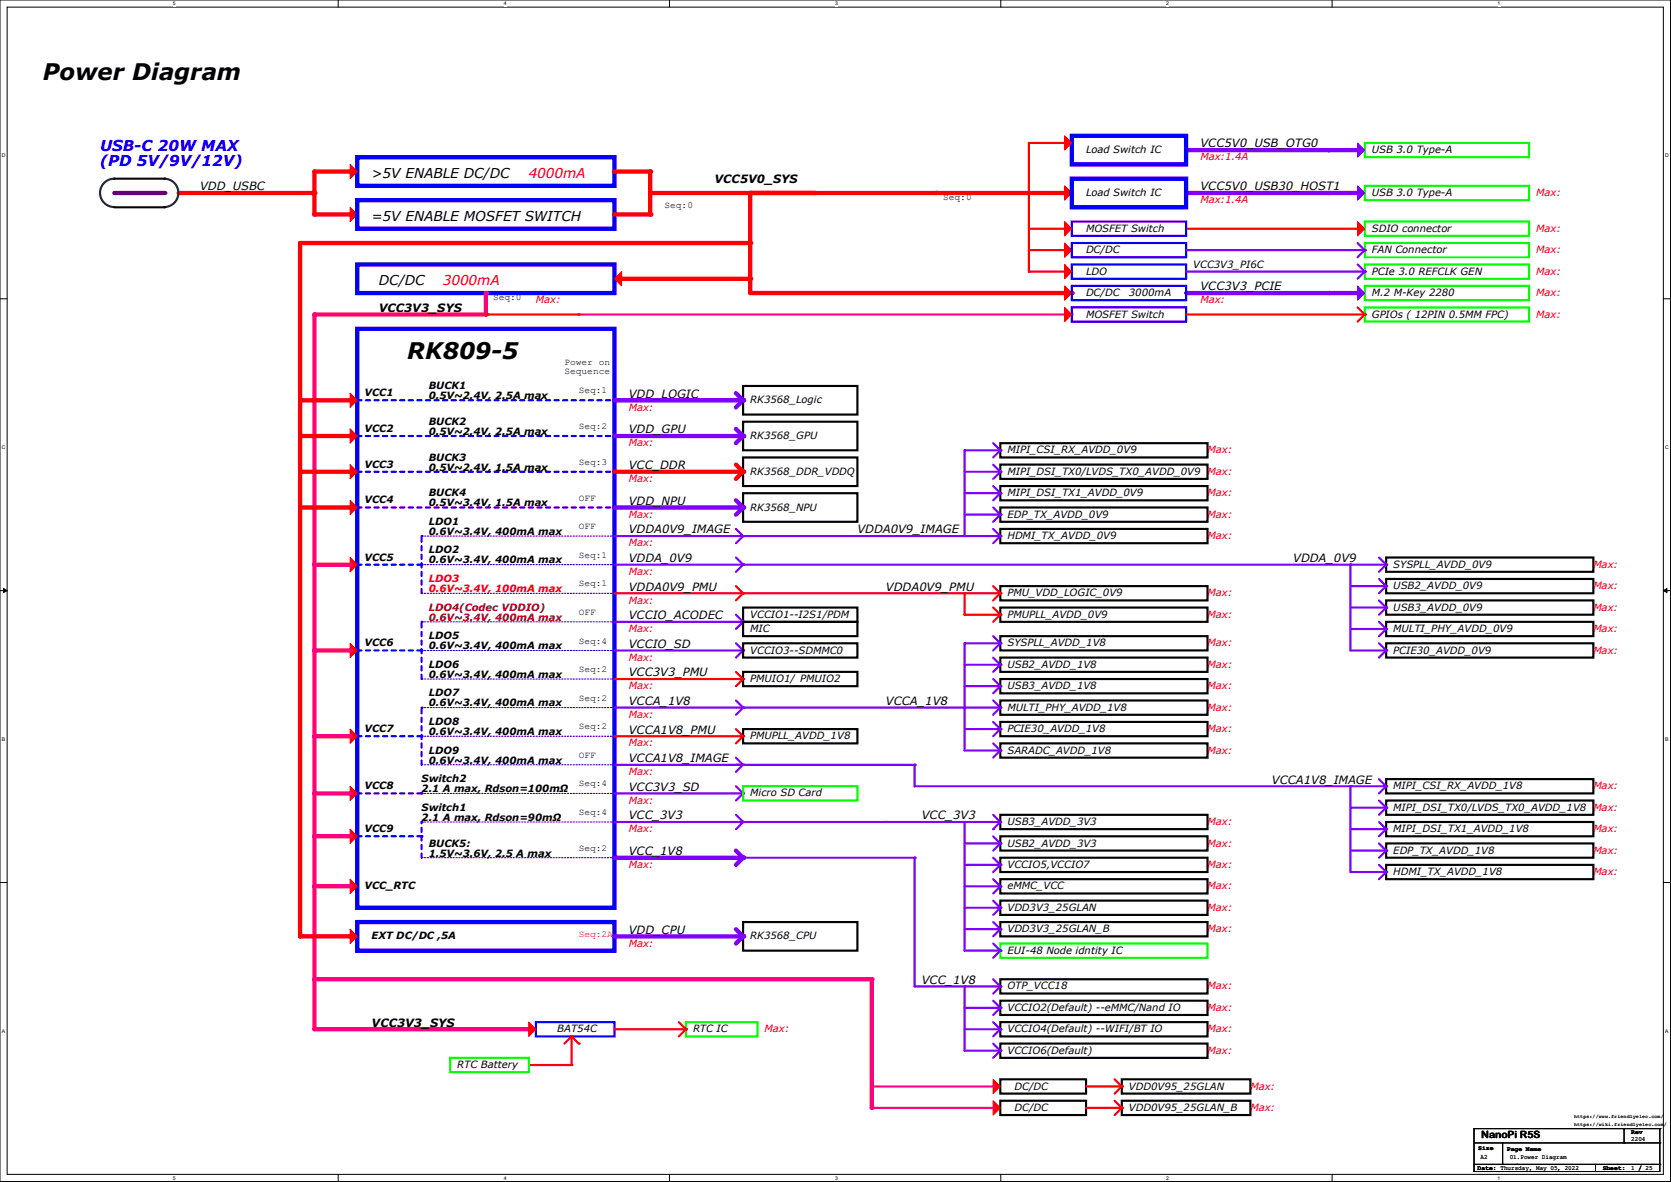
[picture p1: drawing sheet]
<svg xmlns="http://www.w3.org/2000/svg" width="297mm" height="210mm" viewBox="0 0 297 210" stroke-linecap="round" stroke-linejoin="round" font-family="sans-serif">
<defs><g id="words">
<g font-size="4.1">
<text x="7.6" y="14.2">Power Diagram</text>
<text x="72.4" y="63.8">RK809-5</text>
</g>
<g font-size="2.7" fill="#00f">
<text x="17.8" y="26.8">USB-C 20W MAX</text>
<text x="17.8" y="29.5">(PD 5V/9V/12V)</text>
</g>
<g font-size="2.4">
<text x="66" y="31.6">&gt;5V ENABLE DC/DC</text>
<text x="66" y="39.2">=5V ENABLE MOSFET SWITCH</text>
<text x="67.3" y="50.7">DC/DC</text>
</g>
<g font-size="2.4" fill="#f00">
<text x="94" y="31.6">4000mA</text>
<text x="78.7" y="50.7">3000mA</text>
</g>
<g font-size="2">
<text x="213.4" y="26.2">VCC5V0_USB_OTG0</text>
<text x="35.6" y="33.8">VDD_USBC</text>
<text x="127" y="32.6">VCC5V0_SYS</text>
<text x="213.4" y="33.8">VCC5V0_USB30_HOST1</text>
<text x="213.4" y="51.6">VCC3V3_PCIE</text>
<text x="67.3" y="55.4">VCC3V3_SYS</text>
<text x="111.8" y="70.7">VDD_LOGIC</text>
<text x="111.8" y="77">VDD_GPU</text>
<text x="111.8" y="83.4">VCC_DDR</text>
<text x="111.8" y="89.7">VDD_NPU</text>
<text x="111.8" y="94.8">VDDA0V9_IMAGE</text>
<text x="152.4" y="94.8">VDDA0V9_IMAGE</text>
<text x="111.8" y="99.9">VDDA_0V9</text>
<text x="229.9" y="99.9">VDDA_0V9</text>
<text x="111.8" y="104.9">VDDA0V9_PMU</text>
<text x="157.5" y="104.9">VDDA0V9_PMU</text>
<text x="111.8" y="110">VCCIO_ACODEC</text>
<text x="111.8" y="115.1">VCCIO_SD</text>
<text x="111.8" y="125.3">VCCA_1V8</text>
<text x="111.8" y="120.2">VCC3V3_PMU</text>
<text x="157.5" y="125.3">VCCA_1V8</text>
<text x="111.8" y="130.3">VCCA1V8_PMU</text>
<text x="111.8" y="135.4">VCCA1V8_IMAGE</text>
<text x="111.8" y="140.5">VCC3V3_SD</text>
<text x="226.1" y="139.2">VCCA1V8_IMAGE</text>
<text x="111.8" y="145.6">VCC_3V3</text>
<text x="163.8" y="145.6">VCC_3V3</text>
<text x="111.8" y="151.9">VCC_1V8</text>
<text x="111.8" y="165.9">VDD_CPU</text>
<text x="163.8" y="174.8">VCC_1V8</text>
<text x="66" y="182.4">VCC3V3_SYS</text>
</g>
<g font-size="1.8">
<text x="193" y="27.2">Load Switch IC</text>
<text x="243.8" y="27.2">USB 3.0 Type-A</text>
<text x="193" y="34.8">Load Switch IC</text>
<text x="243.8" y="34.8">USB 3.0 Type-A</text>
<text x="193" y="41.2">MOSFET Switch</text>
<text x="243.8" y="41.2">SDIO connector</text>
<text x="193" y="45">DC/DC</text>
<text x="212.1" y="47.5">VCC3V3_PI6C</text>
<text x="243.8" y="45">FAN Connector</text>
<text x="193" y="48.8">LDO</text>
<text x="193" y="52.6">DC/DC</text>
<text x="200.7" y="52.6">3000mA</text>
<text x="243.8" y="52.6">M.2 M-Key 2280</text>
<text x="243.8" y="48.8">PCIe 3.0 REFCLK GEN</text>
<text x="193" y="56.4">MOSFET Switch</text>
<text x="243.8" y="56.4">GPIOs ( 12PIN 0.5MM FPC)</text>
<text x="64.8" y="70.4">VCC1</text>
<text x="76.2" y="69.1">BUCK1</text>
<text x="76.2" y="70.9">0.5V~2.4V, 2.5A max</text>
<text x="133.3" y="71.7">RK3568_Logic</text>
<text x="64.8" y="76.8">VCC2</text>
<text x="76.2" y="75.5">BUCK2</text>
<text x="76.2" y="77.3">0.5V~2.4V, 2.5A max</text>
<text x="64.8" y="83.1">VCC3</text>
<text x="76.2" y="81.8">BUCK3</text>
<text x="76.2" y="83.6">0.5V~2.4V, 1.5A max</text>
<text x="133.3" y="78">RK3568_GPU</text>
<text x="179.1" y="80.6">MIPI_CSI_RX_AVDD_0V9</text>
<text x="64.8" y="89.5">VCC4</text>
<text x="76.2" y="88.2">BUCK4</text>
<text x="76.2" y="90">0.5V~3.4V, 1.5A max</text>
<text x="133.3" y="84.4">RK3568_DDR_VDDQ</text>
<text x="179.1" y="84.4">MIPI_DSI_TX0/LVDS_TX0_AVDD_0V9</text>
<text x="179.1" y="88.2">MIPI_DSI_TX1_AVDD_0V9</text>
<text x="76.2" y="93.3">LDO1</text>
<text x="76.2" y="95">0.6V~3.4V, 400mA max</text>
<text x="133.3" y="90.7">RK3568_NPU</text>
<text x="179.1" y="92">EDP_TX_AVDD_0V9</text>
<text x="179.1" y="95.8">HDMI_TX_AVDD_0V9</text>
<text x="64.8" y="99.6">VCC5</text>
<text x="76.2" y="98.3">LDO2</text>
<text x="76.2" y="100.1">0.6V~3.4V, 400mA max</text>
<text x="247.6" y="100.9">SYSPLL_AVDD_0V9</text>
<text x="179.1" y="106">PMU_VDD_LOGIC_0V9</text>
<text x="247.6" y="104.7">USB2_AVDD_0V9</text>
<text x="76.2" y="113.6">LDO5</text>
<text x="133.3" y="109.8">VCCIO1--I2S1/PDM</text>
<text x="133.3" y="112.3">MIC</text>
<text x="179.1" y="109.8">PMUPLL_AVDD_0V9</text>
<text x="247.6" y="112.3">MULTI_PHY_AVDD_0V9</text>
<text x="247.6" y="108.5">USB3_AVDD_0V9</text>
<text x="64.8" y="114.9">VCC6</text>
<text x="76.2" y="115.4">0.6V~3.4V, 400mA max</text>
<text x="76.2" y="118.7">LDO6</text>
<text x="133.3" y="116.1">VCCIO3--SDMMC0</text>
<text x="179.1" y="118.7">USB2_AVDD_1V8</text>
<text x="179.1" y="114.9">SYSPLL_AVDD_1V8</text>
<text x="247.6" y="116.1">PCIE30_AVDD_0V9</text>
<text x="76.2" y="120.4">0.6V~3.4V, 400mA max</text>
<text x="76.2" y="123.7">LDO7</text>
<text x="76.2" y="125.5">0.6V~3.4V, 400mA max</text>
<text x="133.3" y="121.2">PMUIO1/ PMUIO2</text>
<text x="179.1" y="122.5">USB3_AVDD_1V8</text>
<text x="64.8" y="130.1">VCC7</text>
<text x="76.2" y="128.8">LDO8</text>
<text x="76.2" y="130.6">0.6V~3.4V, 400mA max</text>
<text x="133.3" y="131.4">PMUPLL_AVDD_1V8</text>
<text x="179.1" y="126.3">MULTI_PHY_AVDD_1V8</text>
<text x="179.1" y="130.1">PCIE30_AVDD_1V8</text>
<text x="76.2" y="133.9">LDO9</text>
<text x="76.2" y="135.7">0.6V~3.4V, 400mA max</text>
<text x="179.1" y="133.9">SARADC_AVDD_1V8</text>
<text x="64.8" y="140.3">VCC8</text>
<text x="74.9" y="139">Switch2</text>
<text x="74.9" y="140.8">2.1 A max, Rdson=100mΩ</text>
<text x="133.4" y="141.5">Micro SD Card</text>
<text x="247.6" y="140.3">MIPI_CSI_RX_AVDD_1V8</text>
<text x="64.8" y="147.9">VCC9</text>
<text x="74.9" y="144.1">Switch1</text>
<text x="74.9" y="145.8">2.1 A max, Rdson=90mΩ</text>
<text x="179.1" y="146.6">USB3_AVDD_3V3</text>
<text x="247.6" y="144.1">MIPI_DSI_TX0/LVDS_TX0_AVDD_1V8</text>
<text x="247.6" y="147.9">MIPI_DSI_TX1_AVDD_1V8</text>
<text x="76.2" y="150.4">BUCK5:</text>
<text x="76.2" y="152.2">1.5V~3.6V, 2.5 A max</text>
<text x="179.1" y="154.2">VCCIO5,VCCIO7</text>
<text x="179.1" y="150.4">USB2_AVDD_3V3</text>
<text x="247.6" y="151.7">EDP_TX_AVDD_1V8</text>
<text x="247.6" y="155.5">HDMI_TX_AVDD_1V8</text>
<text x="64.8" y="158">VCC_RTC</text>
<text x="179.1" y="158">eMMC_VCC</text>
<text x="179.1" y="161.8">VDD3V3_25GLAN</text>
<text x="66" y="166.9">EXT DC/DC ,5A</text>
<text x="133.3" y="166.9">RK3568_CPU</text>
<text x="179.1" y="165.7">VDD3V3_25GLAN_B</text>
<text x="179.1" y="169.5">EUI-48 Node idntity IC</text>
<text x="179.1" y="179.6">VCCIO2(Default) --eMMC/Nand IO</text>
<text x="179.1" y="175.8">OTP_VCC18</text>
<text x="99.1" y="183.4">BAT54C</text>
<text x="123.2" y="183.4">RTC IC</text>
<text x="179.1" y="183.4">VCCIO4(Default) --WIFI/BT IO</text>
<text x="81.3" y="189.8">RTC Battery</text>
<text x="179.1" y="187.2">VCCIO6(Default)</text>
<text x="180.3" y="193.6">DC/DC</text>
<text x="180.3" y="197.4">DC/DC</text>
<text x="200.7" y="193.6">VDD0V95_25GLAN</text>
<text x="200.7" y="197.4">VDD0V95_25GLAN_B</text>
<text x="263.3" y="202.2">NanoPi R5S</text>
</g>
<g font-size="1.8" fill="#f00">
<text x="213.4" y="28.5">Max:1.4A</text>
<text x="273" y="34.8">Max:</text>
<text x="213.4" y="36.1">Max:1.4A</text>
<text x="273" y="41.2">Max:</text>
<text x="273" y="45">Max:</text>
<text x="95.2" y="53.9">Max:</text>
<text x="213.4" y="53.9">Max:</text>
<text x="273" y="48.8">Max:</text>
<text x="273" y="52.6">Max:</text>
<text x="273" y="56.4">Max:</text>
<text x="111.8" y="72.9">Max:</text>
<text x="111.8" y="79.3">Max:</text>
<text x="214.6" y="80.6">Max:</text>
<text x="111.8" y="85.6">Max:</text>
<text x="214.6" y="88.2">Max:</text>
<text x="214.6" y="84.4">Max:</text>
<text x="111.8" y="92">Max:</text>
<text x="214.6" y="92">Max:</text>
<text x="214.6" y="95.8">Max:</text>
<text x="111.8" y="97.1">Max:</text>
<text x="283.2" y="100.9">Max:</text>
<text x="76.2" y="103.4">LDO3</text>
<text x="76.2" y="105.2">0.6V~3.4V, 100mA max</text>
<text x="111.8" y="102.2">Max:</text>
<text x="111.8" y="107.2">Max:</text>
<text x="214.6" y="106">Max:</text>
<text x="283.2" y="104.7">Max:</text>
<text x="111.8" y="112.3">Max:</text>
<text x="214.6" y="109.8">Max:</text>
<text x="283.2" y="108.5">Max:</text>
<text x="283.2" y="112.3">Max:</text>
<text x="111.8" y="117.4">Max:</text>
<text x="214.6" y="118.7">Max:</text>
<text x="214.6" y="114.9">Max:</text>
<text x="283.2" y="116.1">Max:</text>
<text x="111.8" y="122.5">Max:</text>
<text x="214.6" y="122.5">Max:</text>
<text x="111.8" y="127.6">Max:</text>
<text x="214.6" y="126.3">Max:</text>
<text x="214.6" y="130.1">Max:</text>
<text x="111.8" y="137.7">Max:</text>
<text x="111.8" y="132.6">Max:</text>
<text x="214.6" y="133.9">Max:</text>
<text x="111.8" y="142.8">Max:</text>
<text x="283.2" y="140.3">Max:</text>
<text x="111.8" y="147.9">Max:</text>
<text x="214.6" y="146.6">Max:</text>
<text x="283.2" y="147.9">Max:</text>
<text x="283.2" y="144.1">Max:</text>
<text x="111.8" y="154.2">Max:</text>
<text x="214.6" y="154.2">Max:</text>
<text x="214.6" y="150.4">Max:</text>
<text x="283.2" y="151.7">Max:</text>
<text x="283.2" y="155.5">Max:</text>
<text x="214.6" y="158">Max:</text>
<text x="214.6" y="161.8">Max:</text>
<text x="214.6" y="165.7">Max:</text>
<text x="111.8" y="168.2">Max:</text>
<text x="214.6" y="179.6">Max:</text>
<text x="214.6" y="175.8">Max:</text>
<text x="135.9" y="183.4">Max:</text>
<text x="214.6" y="183.4">Max:</text>
<text x="214.6" y="187.2">Max:</text>
<text x="222.2" y="193.6">Max:</text>
<text x="222.2" y="197.4">Max:</text>
</g>
<g font-size="1.8" fill="#7f0000">
<text x="76.2" y="108.5">LDO4(Codec VDDIO)</text>
<text x="76.2" y="110.3">0.6V~3.4V, 400mA max</text>
</g>
<g font-size="1.7">
<text x="167.6" y="35.6">Seq:0</text>
<text x="118.1" y="36.9">Seq:0</text>
<text x="87.6" y="53.4">Seq:0</text>
<text x="100.3" y="64.8">Power on</text>
<text x="100.3" y="66.5">Sequence</text>
<text x="102.9" y="69.9">Seq:1</text>
<text x="102.9" y="76.2">Seq:2</text>
<text x="102.9" y="82.6">Seq:3</text>
<text x="102.9" y="88.9">OFF</text>
<text x="102.9" y="94">OFF</text>
<text x="102.9" y="99.1">Seq:1</text>
<text x="102.9" y="104.2">Seq:1</text>
<text x="102.9" y="109.3">OFF</text>
<text x="102.9" y="114.3">Seq:4</text>
<text x="102.9" y="119.4">Seq:2</text>
<text x="102.9" y="124.5">Seq:2</text>
<text x="102.9" y="129.6">Seq:2</text>
<text x="102.9" y="134.7">OFF</text>
<text x="102.9" y="139.7">Seq:4</text>
<text x="102.9" y="144.8">Seq:4</text>
<text x="102.9" y="151.2">Seq:2</text>
</g>
<text font-size="1.7" fill="#f00" x="102.9" y="166.4">Seq:2A</text>
<g font-size="1.1">
<text x="289.9" y="202.8">2204</text>
<text x="289.9" y="201.5">Rev</text>
<text x="262.6" y="207.9">Date: Thursday, May 05, 2022</text>
<text x="262.8" y="204.3">Size</text>
<text x="263.1" y="206">A2</text>
<text x="267.8" y="204.4">Page Name</text>
<text x="268.3" y="206">01.Power Diagram</text>
<text x="284.9" y="207.9">Sheet:</text>
<text x="289.9" y="207.9">1 / 25</text>
</g>
<g font-size=".9">
<text x="30.7" y=".9">5</text>
<text x="89.5" y=".9">4</text>
<text x="148.4" y=".9">3</text>
<text x="207.3" y=".9">2</text>
<text x="266.2" y=".9">1</text>
<text x=".3" y="28">D</text>
<text x="296" y="28">D</text>
<text x=".3" y="79.8">C</text>
<text x="296" y="79.8">C</text>
<text x=".3" y="131.7">B</text>
<text x="296" y="131.7">B</text>
<text x=".3" y="183.5">A</text>
<text x="296" y="183.5">A</text>
<text x="279.8" y="200">https://wiki.friendlyelec.com/</text>
<text x="279.8" y="198.7">https://www.friendlyelec.com/</text>
<text x="30.7" y="209.6">5</text>
<text x="89.5" y="209.6">4</text>
<text x="148.4" y="209.6">3</text>
<text x="207.3" y="209.6">2</text>
<text x="266.2" y="209.6">1</text>
</g>
</g></defs>
<path d="M0 0h296.9v209.9h-296.9zM1.3 1.3h294.4v207.4h-294.4z" fill="none" stroke="#000" stroke-width=".18"/>
<g fill="#fff">
<path d="M30.7 .1h.5v1h-.5z"/>
<path d="M30.7 208.8h.5v1h-.5z"/>
</g>
<path d="M60.1 0v1.3M60.1 208.7v1.2" fill="none" stroke="#000" stroke-width=".18"/>
<g fill="#fff">
<path d="M89.5 .1h.5v1h-.5z"/>
<path d="M89.5 208.8h.5v1h-.5z"/>
</g>
<path d="M119 0v1.3M119 208.7v1.2" fill="none" stroke="#000" stroke-width=".18"/>
<g fill="#fff">
<path d="M148.4 .1h.5v1h-.5z"/>
<path d="M148.4 208.8h.5v1h-.5z"/>
</g>
<path d="M177.9 0v1.3M177.9 208.7v1.2" fill="none" stroke="#000" stroke-width=".18"/>
<g fill="#fff">
<path d="M207.3 .1h.5v1h-.5z"/>
<path d="M207.3 208.8h.5v1h-.5z"/>
</g>
<path d="M236.8 0v1.3M236.8 208.7v1.2" fill="none" stroke="#000" stroke-width=".18"/>
<g fill="#fff">
<path d="M266.2 .1h.5v1h-.5z"/>
<path d="M266.2 208.8h.5v1h-.5z"/>
<path d="M.3 27.2h.7v1h-.7z"/>
<path d="M296 27.2h.6v1h-.6z"/>
<path d="M.3 79h.7v1h-.7z"/>
<path d="M296 79h.6v1h-.6z"/>
</g>
<path d="M0 53.1h1.3M295.7 53.1h1.2" fill="none" stroke="#000" stroke-width=".18"/>
<g fill="#fff">
<path d="M.3 130.9h.6v1h-.6z"/>
<path d="M296 130.9h.6v1h-.6z"/>
</g>
<path d="M0 104.9h1.3M295.7 104.9h1.2" fill="none" stroke="#000" stroke-width=".18"/>
<path d="M.6 104.6l.7 .3-.7 .4zM295.7 104.9l.6-.3v.7z" fill="#000" stroke="#000" stroke-width=".18"/>
<g fill="#fff">
<path d="M.3 182.7h.6v1h-.6z"/>
<path d="M296 182.7h.5v1h-.5z"/>
</g>
<path d="M0 156.8h1.3M295.7 156.8h1.2" fill="none" stroke="#000" stroke-width=".18"/>
<path d="M63.5 58.4h45.7v102.9h-45.7z" fill="none" stroke="#00f" stroke-width=".76"/>
<path d="M63.5 77.5h45.7" fill="none" stroke="#00f" stroke-width=".38" stroke-dasharray=".8 .8"/>
<circle cx="109.2" cy="77.5" r=".19" fill="#00f" stroke-dasharray=".8 .8"/>
<path d="M63.5 83.8h45.7" fill="none" stroke="#00f" stroke-width=".38" stroke-dasharray=".8 .8"/>
<circle cx="109.2" cy="83.8" r=".19" fill="#00f" stroke-dasharray=".8 .8"/>
<path d="M63.5 90.2h45.7" fill="none" stroke="#00f" stroke-width=".38" stroke-dasharray=".8 .8"/>
<circle cx="109.2" cy="90.2" r=".19" fill="#00f" stroke-dasharray=".8 .8"/>
<path d="M74.9 105.4v-10.1" fill="none" stroke="#00f" stroke-width=".38" stroke-dasharray=".8 .8"/>
<circle cx="74.9" cy="95.3" r=".19" fill="#00f" stroke-dasharray=".8 .8"/>
<path d="M63.5 71.1h45.7" fill="none" stroke="#00f" stroke-width=".38" stroke-dasharray=".8 .8"/>
<circle cx="109.2" cy="71.1" r=".19" fill="#00f" stroke-dasharray=".8 .8"/>
<path d="M74.9 95.3h34.3M109.2 95.3h.1M74.9 105.4h34.3M109.2 105.4h.1" fill="none" stroke="#00f" stroke-width=".18" stroke-dasharray=".3 .3"/>
<path d="M63.5 115.6h11.4" fill="none" stroke="#00f" stroke-width=".38" stroke-dasharray=".8 .8"/>
<circle cx="74.9" cy="115.6" r=".19" fill="#00f" stroke-dasharray=".8 .8"/>
<path d="M74.9 120.7v-10.2" fill="none" stroke="#00f" stroke-width=".38" stroke-dasharray=".8 .8"/>
<circle cx="74.9" cy="110.5" r=".19" fill="#00f" stroke-dasharray=".8 .8"/>
<path d="M74.9 110.5h34.3M109.2 110.5h.1M74.9 120.7h34.3M109.2 120.7h.1" fill="none" stroke="#00f" stroke-width=".18" stroke-dasharray=".3 .3"/>
<path d="M74.9 135.9v-10.2" fill="none" stroke="#00f" stroke-width=".38" stroke-dasharray=".8 .8"/>
<circle cx="74.9" cy="125.7" r=".19" fill="#00f" stroke-dasharray=".8 .8"/>
<path d="M74.9 100.3h34.3M109.2 100.3h.1M74.9 125.7h34.3M74.9 135.9h34.3M109.2 125.7h.1M109.2 135.9h.1" fill="none" stroke="#00f" stroke-width=".18" stroke-dasharray=".3 .3"/>
<path d="M63.5 100.3h11.4" fill="none" stroke="#00f" stroke-width=".38" stroke-dasharray=".8 .8"/>
<circle cx="74.9" cy="100.3" r=".19" fill="#00f" stroke-dasharray=".8 .8"/>
<path d="M63.5 130.8h11.4" fill="none" stroke="#00f" stroke-width=".38" stroke-dasharray=".8 .8"/>
<circle cx="74.9" cy="130.8" r=".19" fill="#00f" stroke-dasharray=".8 .8"/>
<path d="M74.9 115.6h34.3M109.2 115.6h.1M74.9 130.8h34.3M109.2 130.8h.1" fill="none" stroke="#00f" stroke-width=".18" stroke-dasharray=".3 .3"/>
<path d="M62.2 76.2l1.3 1.3-1.3 1.2z" fill-rule="evenodd" fill="#f00" stroke="#f00" stroke-width=".18"/>
<path d="M55.9 71.1v86.4" fill="none" stroke="#ff007f" stroke-width=".76"/>
<circle cx="55.9" cy="71.1" r=".38" fill="#ff007f"/>
<path d="M132.1 71.1l-1.3 1.3" fill="none" stroke="#7f00ff" stroke-width=".76"/>
<circle cx="132.1" cy="71.1" r=".38" fill="#7f00ff"/>
<path d="M109.2 71.1h22.9" fill="none" stroke="#7f00ff" stroke-width=".76"/>
<circle cx="132.1" cy="71.1" r=".38" fill="#7f00ff"/>
<path d="M74.9 152.4v-6.3" fill="none" stroke="#00f" stroke-width=".38" stroke-dasharray=".8 .8"/>
<circle cx="74.9" cy="146.1" r=".19" fill="#00f" stroke-dasharray=".8 .8"/>
<path d="M74.9 146.1h34.3M109.2 146.1h.1" fill="none" stroke="#00f" stroke-width=".18" stroke-dasharray=".3 .3"/>
<path d="M63.5 141h11.4" fill="none" stroke="#00f" stroke-width=".38" stroke-dasharray=".8 .8"/>
<circle cx="74.9" cy="141" r=".19" fill="#00f" stroke-dasharray=".8 .8"/>
<path d="M74.9 141h34.3M109.2 141h.1" fill="none" stroke="#00f" stroke-width=".18" stroke-dasharray=".3 .3"/>
<path d="M63.5 148.6h11.4" fill="none" stroke="#00f" stroke-width=".38" stroke-dasharray=".8 .8"/>
<circle cx="74.9" cy="148.6" r=".19" fill="#00f" stroke-dasharray=".8 .8"/>
<path d="M74.9 152.4h34.3M109.2 152.4h.1" fill="none" stroke="#00f" stroke-width=".18" stroke-dasharray=".3 .3"/>
<path d="M62.2 156.2l1.3 1.3-1.3 1.3z" fill-rule="evenodd" fill="#f00" stroke="#f00" stroke-width=".18"/>
<path d="M55.9 157.5v25.4" fill="none" stroke="#ff007f" stroke-width=".76"/>
<circle cx="55.9" cy="157.5" r=".38" fill="#ff007f"/>
<path d="M63.5 163.8h45.7v5.1h-45.7z" fill="none" stroke="#00f" stroke-width=".76"/>
<g fill="#f00" stroke="#f00" stroke-width=".18">
<path d="M62.2 147.3l1.3 1.3-1.3 1.3z" fill-rule="evenodd"/>
<path d="M62.2 69.9l1.3 1.2-1.3 1.3z" fill-rule="evenodd"/>
</g>
<path d="M130.8 139.7l1.3 1.3" fill="none" stroke="#7f00ff" stroke-width=".38"/>
<circle cx="132.1" cy="141" r=".19" fill="#7f00ff"/>
<path d="M132.1 141l-1.3 1.2" fill="none" stroke="#7f00ff" stroke-width=".38"/>
<circle cx="132.1" cy="141" r=".19" fill="#7f00ff"/>
<path d="M109.2 141h22.9" fill="none" stroke="#7f00ff" stroke-width=".38"/>
<circle cx="132.1" cy="141" r=".19" fill="#7f00ff"/>
<path d="M62.2 129.5l1.3 1.3-1.3 1.3z" fill-rule="evenodd" fill="#f00" stroke="#f00" stroke-width=".18"/>
<g fill="none" stroke="#000" stroke-width=".38">
<path d="M132.1 68.6h20.3v5.1h-20.3zM132.1 74.9h20.3v5.1h-20.3zM177.8 78.7h36.8v2.6h-36.8zM132.1 81.3h20.3v5.1h-20.3zM177.8 94h36.8v2.5h-36.8zM177.8 90.2h36.8v2.5h-36.8zM177.8 86.4h36.8v2.5h-36.8zM177.8 82.6h36.8v2.5h-36.8zM177.8 113h36.8v2.6h-36.8zM177.8 116.8h36.8v2.6h-36.8zM132.1 129.5h20.3v2.6h-20.3zM177.8 120.7h36.8v2.5h-36.8z"/>
<path d="M177.8 124.5h36.8v2.5h-36.8zM177.8 128.3h36.8v2.5h-36.8zM177.8 132.1h36.8v2.5h-36.8zM246.4 138.4h36.8v2.6h-36.8zM246.4 142.2h36.8v2.6h-36.8zM246.4 146.1h36.8v2.5h-36.8zM246.4 149.9h36.8v2.5h-36.8zM246.4 153.7h36.8v2.5h-36.8zM132.1 163.8h20.3v5.1h-20.3z"/>
</g>
<path d="M132.1 139.7h20.3v2.5h-20.3zM121.9 181.6h12.7v2.6h-12.7z" fill="none" stroke="#01ff00" stroke-width=".38"/>
<path d="M109.2 95.3h22.9" fill="none" stroke="#7f00ff" stroke-width=".38"/>
<circle cx="132.1" cy="95.3" r=".19" fill="#7f00ff"/>
<path d="M130.8 69.9l1.3 1.2" fill="none" stroke="#7f00ff" stroke-width=".76"/>
<circle cx="132.1" cy="71.1" r=".38" fill="#7f00ff"/>
<path d="M130.8 94l1.3 1.3" fill="none" stroke="#7f00ff" stroke-width=".38"/>
<circle cx="132.1" cy="95.3" r=".19" fill="#7f00ff"/>
<path d="M132.1 95.3l-1.3 1.2" fill="none" stroke="#7f00ff" stroke-width=".38"/>
<circle cx="132.1" cy="95.3" r=".19" fill="#7f00ff"/>
<path d="M210.8 34.3h25.4" fill="none" stroke="#7f00ff" stroke-width=".76"/>
<circle cx="236.2" cy="34.3" r=".38" fill="#7f00ff"/>
<path d="M177.8 144.8h36.8v2.5h-36.8zM177.8 148.6h36.8v2.5h-36.8zM177.8 152.4h36.8v2.5h-36.8zM177.8 156.2h36.8v2.6h-36.8z" fill="none" stroke="#000" stroke-width=".38"/>
<path d="M176.5 148.6l1.3 1.3" fill="none" stroke="#7f00ff" stroke-width=".38"/>
<circle cx="177.8" cy="149.9" r=".19" fill="#7f00ff"/>
<path d="M177.8 149.9l-1.3 1.2" fill="none" stroke="#7f00ff" stroke-width=".38"/>
<circle cx="177.8" cy="149.9" r=".19" fill="#7f00ff"/>
<path d="M171.5 149.9h6.3" fill="none" stroke="#7f00ff" stroke-width=".38"/>
<circle cx="177.8" cy="149.9" r=".19" fill="#7f00ff"/>
<path d="M176.5 152.4l1.3 1.3" fill="none" stroke="#7f00ff" stroke-width=".38"/>
<circle cx="177.8" cy="153.7" r=".19" fill="#7f00ff"/>
<path d="M177.8 153.7l-1.3 1.2" fill="none" stroke="#7f00ff" stroke-width=".38"/>
<circle cx="177.8" cy="153.7" r=".19" fill="#7f00ff"/>
<path d="M171.5 153.7h6.3" fill="none" stroke="#7f00ff" stroke-width=".38"/>
<circle cx="177.8" cy="153.7" r=".19" fill="#7f00ff"/>
<path d="M176.5 156.2l1.3 1.3" fill="none" stroke="#7f00ff" stroke-width=".38"/>
<circle cx="177.8" cy="157.5" r=".19" fill="#7f00ff"/>
<path d="M177.8 157.5l-1.3 1.3" fill="none" stroke="#7f00ff" stroke-width=".38"/>
<circle cx="177.8" cy="157.5" r=".19" fill="#7f00ff"/>
<path d="M171.5 157.5h6.3" fill="none" stroke="#7f00ff" stroke-width=".38"/>
<circle cx="177.8" cy="157.5" r=".19" fill="#7f00ff"/>
<path d="M177.8 160h36.8v2.6h-36.8z" fill="none" stroke="#000" stroke-width=".38"/>
<path d="M176.5 160l1.3 1.3" fill="none" stroke="#7f00ff" stroke-width=".38"/>
<circle cx="177.8" cy="161.3" r=".19" fill="#7f00ff"/>
<path d="M177.8 161.3l-1.3 1.3" fill="none" stroke="#7f00ff" stroke-width=".38"/>
<circle cx="177.8" cy="161.3" r=".19" fill="#7f00ff"/>
<path d="M171.5 161.3h6.3" fill="none" stroke="#7f00ff" stroke-width=".38"/>
<circle cx="177.8" cy="161.3" r=".19" fill="#7f00ff"/>
<path d="M132.1 87.6h20.3v5.1h-20.3zM132.1 108h20.3v2.5h-20.3zM177.8 174h36.8v2.5h-36.8zM177.8 177.8h36.8v2.5h-36.8zM177.8 181.6h36.8v2.6h-36.8zM177.8 185.4h36.8v2.6h-36.8z" fill="none" stroke="#000" stroke-width=".38"/>
<g fill="#f00" stroke="#f00" stroke-width=".18">
<path d="M62.2 114.3l1.3 1.3-1.3 1.2z" fill-rule="evenodd"/>
<path d="M62.2 99.1l1.3 1.2-1.3 1.3z" fill-rule="evenodd"/>
<path d="M62.2 139.7l1.3 1.3-1.3 1.2z" fill-rule="evenodd"/>
</g>
<path d="M130.8 144.8l1.3 1.3" fill="none" stroke="#7f00ff" stroke-width=".38"/>
<circle cx="132.1" cy="146.1" r=".19" fill="#7f00ff"/>
<path d="M132.1 146.1l-1.3 1.2" fill="none" stroke="#7f00ff" stroke-width=".38"/>
<circle cx="132.1" cy="146.1" r=".19" fill="#7f00ff"/>
<path d="M109.2 146.1h22.9" fill="none" stroke="#7f00ff" stroke-width=".38"/>
<circle cx="132.1" cy="146.1" r=".19" fill="#7f00ff"/>
<path d="M246.4 99.1h36.8v2.5h-36.8zM177.8 104.1h36.8v2.6h-36.8zM177.8 108h36.8v2.5h-36.8zM246.4 102.9h36.8v2.5h-36.8zM246.4 106.7h36.8v2.5h-36.8zM246.4 110.5h36.8v2.5h-36.8zM246.4 114.3h36.8v2.5h-36.8z" fill="none" stroke="#000" stroke-width=".38"/>
<path d="M63.5 47h45.7v5.1h-45.7z" fill="none" stroke="#00f" stroke-width=".76"/>
<path d="M55.9 182.9h38.1" fill="none" stroke="#ff007f" stroke-width=".76"/>
<circle cx="94" cy="182.9" r=".38" fill="#ff007f"/>
<path d="M132.1 146.1h25.4" fill="none" stroke="#7f00ff" stroke-width=".38"/>
<circle cx="157.5" cy="146.1" r=".19" fill="#7f00ff"/>
<path d="M157.5 146.1h20.3" fill="none" stroke="#7f00ff" stroke-width=".38"/>
<circle cx="177.8" cy="146.1" r=".19" fill="#7f00ff"/>
<path d="M177.8 146.1l-1.3 1.2" fill="none" stroke="#7f00ff" stroke-width=".38"/>
<circle cx="176.5" cy="147.3" r=".19" fill="#7f00ff"/>
<path d="M176.5 144.8l1.3 1.3" fill="none" stroke="#7f00ff" stroke-width=".38"/>
<circle cx="177.8" cy="146.1" r=".19" fill="#7f00ff"/>
<path d="M171.5 146.1v22.8" fill="none" stroke="#7f00ff" stroke-width=".38"/>
<circle cx="171.5" cy="146.1" r=".19" fill="#7f00ff"/>
<path d="M31.8 34.3h24.1" fill="none" stroke="#f00" stroke-width=".76"/>
<circle cx="55.9" cy="34.3" r=".38" fill="#f00"/>
<path d="M189.2 33l1.3 1.3-1.3 1.3z" fill-rule="evenodd" fill="#f00" stroke="#f00" stroke-width=".18"/>
<path d="M242.6 33h29.2v2.6h-29.2z" fill="none" stroke="#01ff00" stroke-width=".38"/>
<path d="M55.9 55.9h30.5" fill="none" stroke="#ff007f" stroke-width=".76"/>
<circle cx="86.4" cy="55.9" r=".38" fill="#ff007f"/>
<path d="M55.9 55.9v15.2" fill="none" stroke="#ff007f" stroke-width=".76"/>
<circle cx="55.9" cy="55.9" r=".38" fill="#ff007f"/>
<path d="M86.4 52.1v3.8" fill="none" stroke="#ff007f" stroke-width=".76"/>
<circle cx="86.4" cy="52.1" r=".38" fill="#ff007f"/>
<path d="M55.9 157.5h6.3" fill="none" stroke="#ff007f" stroke-width=".76"/>
<circle cx="62.2" cy="157.5" r=".38" fill="#ff007f"/>
<path d="M55.9 148.6h6.3" fill="none" stroke="#ff007f" stroke-width=".76"/>
<circle cx="62.2" cy="148.6" r=".38" fill="#ff007f"/>
<path d="M55.9 141h6.3" fill="none" stroke="#ff007f" stroke-width=".76"/>
<circle cx="62.2" cy="141" r=".38" fill="#ff007f"/>
<path d="M55.9 130.8h6.3" fill="none" stroke="#ff007f" stroke-width=".76"/>
<circle cx="62.2" cy="130.8" r=".38" fill="#ff007f"/>
<path d="M53.3 71.1h8.9" fill="none" stroke="#f00" stroke-width=".76"/>
<circle cx="62.2" cy="71.1" r=".38" fill="#f00"/>
<path d="M53.3 77.5h8.9" fill="none" stroke="#f00" stroke-width=".76"/>
<circle cx="62.2" cy="77.5" r=".38" fill="#f00"/>
<path d="M53.3 83.8h8.9" fill="none" stroke="#f00" stroke-width=".76"/>
<circle cx="62.2" cy="83.8" r=".38" fill="#f00"/>
<path d="M53.3 90.2h8.9" fill="none" stroke="#f00" stroke-width=".76"/>
<circle cx="62.2" cy="90.2" r=".38" fill="#f00"/>
<path d="M55.9 100.3h6.3" fill="none" stroke="#ff007f" stroke-width=".76"/>
<circle cx="62.2" cy="100.3" r=".38" fill="#ff007f"/>
<path d="M55.9 115.6h6.3" fill="none" stroke="#ff007f" stroke-width=".76"/>
<circle cx="62.2" cy="115.6" r=".38" fill="#ff007f"/>
<g fill="#f00" stroke="#f00" stroke-width=".18">
<path d="M62.2 88.9l1.3 1.3-1.3 1.2z" fill-rule="evenodd"/>
<path d="M62.2 82.6l1.3 1.2-1.3 1.3z" fill-rule="evenodd"/>
</g>
<path d="M171.5 105.4h6.3" fill="none" stroke="#f00" stroke-width=".38"/>
<circle cx="177.8" cy="105.4" r=".19" fill="#f00"/>
<path d="M171.5 109.2h6.3" fill="none" stroke="#f00" stroke-width=".38"/>
<circle cx="177.8" cy="109.2" r=".19" fill="#f00"/>
<path d="M171.5 105.4v3.8" fill="none" stroke="#f00" stroke-width=".38"/>
<circle cx="171.5" cy="109.2" r=".19" fill="#f00"/>
<path d="M177.8 105.4l-1.3 1.3" fill="none" stroke="#f00" stroke-width=".38"/>
<circle cx="177.8" cy="105.4" r=".19" fill="#f00"/>
<path d="M176.5 104.1l1.3 1.3" fill="none" stroke="#f00" stroke-width=".38"/>
<circle cx="177.8" cy="105.4" r=".19" fill="#f00"/>
<path d="M177.8 109.2l-1.3 1.3" fill="none" stroke="#f00" stroke-width=".38"/>
<circle cx="177.8" cy="109.2" r=".19" fill="#f00"/>
<path d="M176.5 108l1.3 1.2" fill="none" stroke="#f00" stroke-width=".38"/>
<circle cx="177.8" cy="109.2" r=".19" fill="#f00"/>
<path d="M132.1 105.4h39.4" fill="none" stroke="#f00" stroke-width=".38"/>
<circle cx="171.5" cy="105.4" r=".19" fill="#f00"/>
<path d="M132.1 105.4l-1.3 1.3" fill="none" stroke="#f00" stroke-width=".38"/>
<circle cx="132.1" cy="105.4" r=".19" fill="#f00"/>
<path d="M130.8 104.1l1.3 1.3" fill="none" stroke="#f00" stroke-width=".38"/>
<circle cx="132.1" cy="105.4" r=".19" fill="#f00"/>
<path d="M109.2 105.4h22.9" fill="none" stroke="#f00" stroke-width=".38"/>
<circle cx="132.1" cy="105.4" r=".19" fill="#f00"/>
<path d="M236.2 34.3h5.1" fill="none" stroke="#7f00ff" stroke-width=".76"/>
<circle cx="241.3" cy="34.3" r=".38" fill="#7f00ff"/>
<path d="M241.3 33l1.3 1.3-1.3 1.3z" fill-rule="evenodd" fill="#7f00ff" stroke="#7f00ff" stroke-width=".18"/>
<path d="M130.8 76.2l1.3 1.3" fill="none" stroke="#7f00ff" stroke-width=".76"/>
<circle cx="132.1" cy="77.5" r=".38" fill="#7f00ff"/>
<path d="M132.1 77.5l-1.3 1.2" fill="none" stroke="#7f00ff" stroke-width=".76"/>
<circle cx="132.1" cy="77.5" r=".38" fill="#7f00ff"/>
<path d="M109.2 77.5h22.9" fill="none" stroke="#7f00ff" stroke-width=".76"/>
<circle cx="132.1" cy="77.5" r=".38" fill="#7f00ff"/>
<path d="M130.8 82.6l1.3 1.2" fill="none" stroke="#f00" stroke-width=".76"/>
<circle cx="132.1" cy="83.8" r=".38" fill="#f00"/>
<path d="M132.1 83.8l-1.3 1.3" fill="none" stroke="#f00" stroke-width=".76"/>
<circle cx="132.1" cy="83.8" r=".38" fill="#f00"/>
<path d="M109.2 83.8h22.9" fill="none" stroke="#f00" stroke-width=".76"/>
<circle cx="132.1" cy="83.8" r=".38" fill="#f00"/>
<path d="M130.8 88.9l1.3 1.3" fill="none" stroke="#7f00ff" stroke-width=".76"/>
<circle cx="132.1" cy="90.2" r=".38" fill="#7f00ff"/>
<path d="M132.1 90.2l-1.3 1.2" fill="none" stroke="#7f00ff" stroke-width=".76"/>
<circle cx="132.1" cy="90.2" r=".38" fill="#7f00ff"/>
<path d="M109.2 90.2h22.9" fill="none" stroke="#7f00ff" stroke-width=".76"/>
<circle cx="132.1" cy="90.2" r=".38" fill="#7f00ff"/>
<path d="M132.1 95.3h39.4" fill="none" stroke="#7f00ff" stroke-width=".38"/>
<circle cx="171.5" cy="95.3" r=".19" fill="#7f00ff"/>
<path d="M171.5 95.3h6.3" fill="none" stroke="#7f00ff" stroke-width=".38"/>
<circle cx="177.8" cy="95.3" r=".19" fill="#7f00ff"/>
<path d="M177.8 95.3l-1.3 1.2" fill="none" stroke="#7f00ff" stroke-width=".38"/>
<circle cx="177.8" cy="95.3" r=".19" fill="#7f00ff"/>
<path d="M176.5 94l1.3 1.3" fill="none" stroke="#7f00ff" stroke-width=".38"/>
<circle cx="177.8" cy="95.3" r=".19" fill="#7f00ff"/>
<path d="M171.5 91.4h6.3" fill="none" stroke="#7f00ff" stroke-width=".38"/>
<circle cx="177.8" cy="91.4" r=".19" fill="#7f00ff"/>
<path d="M177.8 91.4l-1.3 1.3" fill="none" stroke="#7f00ff" stroke-width=".38"/>
<circle cx="177.8" cy="91.4" r=".19" fill="#7f00ff"/>
<path d="M176.5 90.2l1.3 1.2" fill="none" stroke="#7f00ff" stroke-width=".38"/>
<circle cx="177.8" cy="91.4" r=".19" fill="#7f00ff"/>
<path d="M171.5 87.6h6.3" fill="none" stroke="#7f00ff" stroke-width=".38"/>
<circle cx="177.8" cy="87.6" r=".19" fill="#7f00ff"/>
<path d="M177.8 87.6l-1.3 1.3" fill="none" stroke="#7f00ff" stroke-width=".38"/>
<circle cx="177.8" cy="87.6" r=".19" fill="#7f00ff"/>
<path d="M176.5 86.4l1.3 1.2" fill="none" stroke="#7f00ff" stroke-width=".38"/>
<circle cx="177.8" cy="87.6" r=".19" fill="#7f00ff"/>
<path d="M171.5 83.8h6.3" fill="none" stroke="#7f00ff" stroke-width=".38"/>
<circle cx="177.8" cy="83.8" r=".19" fill="#7f00ff"/>
<path d="M177.8 83.8l-1.3 1.3" fill="none" stroke="#7f00ff" stroke-width=".38"/>
<circle cx="177.8" cy="83.8" r=".19" fill="#7f00ff"/>
<path d="M176.5 82.6l1.3 1.2" fill="none" stroke="#7f00ff" stroke-width=".38"/>
<circle cx="177.8" cy="83.8" r=".19" fill="#7f00ff"/>
<path d="M171.5 80h6.3" fill="none" stroke="#7f00ff" stroke-width=".38"/>
<circle cx="177.8" cy="80" r=".19" fill="#7f00ff"/>
<path d="M177.8 80l-1.3 1.3" fill="none" stroke="#7f00ff" stroke-width=".38"/>
<circle cx="177.8" cy="80" r=".19" fill="#7f00ff"/>
<path d="M176.5 78.7l1.3 1.3" fill="none" stroke="#7f00ff" stroke-width=".38"/>
<circle cx="177.8" cy="80" r=".19" fill="#7f00ff"/>
<path d="M171.5 80v15.3" fill="none" stroke="#7f00ff" stroke-width=".38"/>
<circle cx="171.5" cy="80" r=".19" fill="#7f00ff"/>
<path d="M109.2 110.5h22.9" fill="none" stroke="#7f00ff" stroke-width=".38"/>
<circle cx="132.1" cy="110.5" r=".19" fill="#7f00ff"/>
<path d="M132.1 110.5l-1.3 1.3" fill="none" stroke="#7f00ff" stroke-width=".38"/>
<circle cx="132.1" cy="110.5" r=".19" fill="#7f00ff"/>
<path d="M130.8 109.2l1.3 1.3" fill="none" stroke="#7f00ff" stroke-width=".38"/>
<circle cx="132.1" cy="110.5" r=".19" fill="#7f00ff"/>
<path d="M109.2 115.6h22.9" fill="none" stroke="#7f00ff" stroke-width=".38"/>
<circle cx="132.1" cy="115.6" r=".19" fill="#7f00ff"/>
<path d="M132.1 115.6l-1.3 1.2" fill="none" stroke="#7f00ff" stroke-width=".38"/>
<circle cx="132.1" cy="115.6" r=".19" fill="#7f00ff"/>
<path d="M130.8 114.3l1.3 1.3" fill="none" stroke="#7f00ff" stroke-width=".38"/>
<circle cx="132.1" cy="115.6" r=".19" fill="#7f00ff"/>
<path d="M240 143.5h6.4" fill="none" stroke="#7f00ff" stroke-width=".38"/>
<circle cx="246.4" cy="143.5" r=".19" fill="#7f00ff"/>
<path d="M246.4 143.5l-1.3 1.3" fill="none" stroke="#7f00ff" stroke-width=".38"/>
<circle cx="246.4" cy="143.5" r=".19" fill="#7f00ff"/>
<path d="M245.1 142.2l1.3 1.3" fill="none" stroke="#7f00ff" stroke-width=".38"/>
<circle cx="246.4" cy="143.5" r=".19" fill="#7f00ff"/>
<path d="M240 139.7h6.4" fill="none" stroke="#7f00ff" stroke-width=".38"/>
<circle cx="246.4" cy="139.7" r=".19" fill="#7f00ff"/>
<path d="M246.4 139.7l-1.3 1.3" fill="none" stroke="#7f00ff" stroke-width=".38"/>
<circle cx="246.4" cy="139.7" r=".19" fill="#7f00ff"/>
<path d="M245.1 138.4l1.3 1.3" fill="none" stroke="#7f00ff" stroke-width=".38"/>
<circle cx="246.4" cy="139.7" r=".19" fill="#7f00ff"/>
<path d="M240 139.7v15.2" fill="none" stroke="#7f00ff" stroke-width=".38"/>
<circle cx="240" cy="139.7" r=".19" fill="#7f00ff"/>
<path d="M240 147.3h6.4" fill="none" stroke="#7f00ff" stroke-width=".38"/>
<circle cx="246.4" cy="147.3" r=".19" fill="#7f00ff"/>
<path d="M245.1 146.1l1.3 1.2" fill="none" stroke="#7f00ff" stroke-width=".38"/>
<circle cx="246.4" cy="147.3" r=".19" fill="#7f00ff"/>
<path d="M246.4 147.3l-1.3 1.3" fill="none" stroke="#7f00ff" stroke-width=".38"/>
<circle cx="246.4" cy="147.3" r=".19" fill="#7f00ff"/>
<path d="M240 151.1h6.4" fill="none" stroke="#7f00ff" stroke-width=".38"/>
<circle cx="246.4" cy="151.1" r=".19" fill="#7f00ff"/>
<path d="M245.1 149.9l1.3 1.2" fill="none" stroke="#7f00ff" stroke-width=".38"/>
<circle cx="246.4" cy="151.1" r=".19" fill="#7f00ff"/>
<path d="M246.4 151.1l-1.3 1.3" fill="none" stroke="#7f00ff" stroke-width=".38"/>
<circle cx="246.4" cy="151.1" r=".19" fill="#7f00ff"/>
<path d="M240 154.9h6.4" fill="none" stroke="#7f00ff" stroke-width=".38"/>
<circle cx="246.4" cy="154.9" r=".19" fill="#7f00ff"/>
<path d="M245.1 153.7l1.3 1.2" fill="none" stroke="#7f00ff" stroke-width=".38"/>
<circle cx="246.4" cy="154.9" r=".19" fill="#7f00ff"/>
<path d="M246.4 154.9l-1.3 1.3" fill="none" stroke="#7f00ff" stroke-width=".38"/>
<circle cx="246.4" cy="154.9" r=".19" fill="#7f00ff"/>
<path d="M132.1 135.9l-1.3 1.3" fill="none" stroke="#7f00ff" stroke-width=".38"/>
<circle cx="132.1" cy="135.9" r=".19" fill="#7f00ff"/>
<path d="M109.2 135.9h22.9" fill="none" stroke="#7f00ff" stroke-width=".38"/>
<circle cx="132.1" cy="135.9" r=".19" fill="#7f00ff"/>
<path d="M130.8 134.6l1.3 1.3" fill="none" stroke="#7f00ff" stroke-width=".38"/>
<circle cx="132.1" cy="135.9" r=".19" fill="#7f00ff"/>
<path d="M132.1 125.7l-1.3 1.3" fill="none" stroke="#7f00ff" stroke-width=".38"/>
<circle cx="132.1" cy="125.7" r=".19" fill="#7f00ff"/>
<path d="M109.2 125.7h22.9" fill="none" stroke="#7f00ff" stroke-width=".38"/>
<circle cx="132.1" cy="125.7" r=".19" fill="#7f00ff"/>
<path d="M130.8 124.5l1.3 1.2" fill="none" stroke="#7f00ff" stroke-width=".38"/>
<circle cx="132.1" cy="125.7" r=".19" fill="#7f00ff"/>
<path d="M132.1 125.7h39.4" fill="none" stroke="#7f00ff" stroke-width=".38"/>
<circle cx="171.5" cy="125.7" r=".19" fill="#7f00ff"/>
<path d="M240 104.1h6.4" fill="none" stroke="#7f00ff" stroke-width=".38"/>
<circle cx="246.4" cy="104.1" r=".19" fill="#7f00ff"/>
<path d="M246.4 104.1l-1.3 1.3" fill="none" stroke="#7f00ff" stroke-width=".38"/>
<circle cx="246.4" cy="104.1" r=".19" fill="#7f00ff"/>
<path d="M245.1 102.9l1.3 1.2" fill="none" stroke="#7f00ff" stroke-width=".38"/>
<circle cx="246.4" cy="104.1" r=".19" fill="#7f00ff"/>
<path d="M240 100.3h6.4" fill="none" stroke="#7f00ff" stroke-width=".38"/>
<circle cx="246.4" cy="100.3" r=".19" fill="#7f00ff"/>
<path d="M246.4 100.3l-1.3 1.3" fill="none" stroke="#7f00ff" stroke-width=".38"/>
<circle cx="246.4" cy="100.3" r=".19" fill="#7f00ff"/>
<path d="M245.1 99.1l1.3 1.2" fill="none" stroke="#7f00ff" stroke-width=".38"/>
<circle cx="246.4" cy="100.3" r=".19" fill="#7f00ff"/>
<path d="M240 100.3v15.3" fill="none" stroke="#7f00ff" stroke-width=".38"/>
<circle cx="240" cy="100.3" r=".19" fill="#7f00ff"/>
<path d="M240 108h6.4" fill="none" stroke="#7f00ff" stroke-width=".38"/>
<circle cx="246.4" cy="108" r=".19" fill="#7f00ff"/>
<path d="M245.1 106.7l1.3 1.3" fill="none" stroke="#7f00ff" stroke-width=".38"/>
<circle cx="246.4" cy="108" r=".19" fill="#7f00ff"/>
<path d="M246.4 108l-1.3 1.2" fill="none" stroke="#7f00ff" stroke-width=".38"/>
<circle cx="246.4" cy="108" r=".19" fill="#7f00ff"/>
<path d="M240 111.8h6.4" fill="none" stroke="#7f00ff" stroke-width=".38"/>
<circle cx="246.4" cy="111.8" r=".19" fill="#7f00ff"/>
<path d="M245.1 110.5l1.3 1.3" fill="none" stroke="#7f00ff" stroke-width=".38"/>
<circle cx="246.4" cy="111.8" r=".19" fill="#7f00ff"/>
<path d="M246.4 111.8l-1.3 1.2" fill="none" stroke="#7f00ff" stroke-width=".38"/>
<circle cx="246.4" cy="111.8" r=".19" fill="#7f00ff"/>
<path d="M240 115.6h6.4" fill="none" stroke="#7f00ff" stroke-width=".38"/>
<circle cx="246.4" cy="115.6" r=".19" fill="#7f00ff"/>
<path d="M245.1 114.3l1.3 1.3" fill="none" stroke="#7f00ff" stroke-width=".38"/>
<circle cx="246.4" cy="115.6" r=".19" fill="#7f00ff"/>
<path d="M246.4 115.6l-1.3 1.2" fill="none" stroke="#7f00ff" stroke-width=".38"/>
<circle cx="246.4" cy="115.6" r=".19" fill="#7f00ff"/>
<path d="M171.5 118.1h6.3" fill="none" stroke="#7f00ff" stroke-width=".38"/>
<circle cx="177.8" cy="118.1" r=".19" fill="#7f00ff"/>
<path d="M177.8 118.1l-1.3 1.3" fill="none" stroke="#7f00ff" stroke-width=".38"/>
<circle cx="177.8" cy="118.1" r=".19" fill="#7f00ff"/>
<path d="M176.5 116.8l1.3 1.3" fill="none" stroke="#7f00ff" stroke-width=".38"/>
<circle cx="177.8" cy="118.1" r=".19" fill="#7f00ff"/>
<path d="M171.5 114.3h6.3" fill="none" stroke="#7f00ff" stroke-width=".38"/>
<circle cx="177.8" cy="114.3" r=".19" fill="#7f00ff"/>
<path d="M177.8 114.3l-1.3 1.3" fill="none" stroke="#7f00ff" stroke-width=".38"/>
<circle cx="177.8" cy="114.3" r=".19" fill="#7f00ff"/>
<path d="M176.5 113l1.3 1.3" fill="none" stroke="#7f00ff" stroke-width=".38"/>
<circle cx="177.8" cy="114.3" r=".19" fill="#7f00ff"/>
<path d="M171.5 114.3v19.1" fill="none" stroke="#7f00ff" stroke-width=".38"/>
<circle cx="171.5" cy="114.3" r=".19" fill="#7f00ff"/>
<path d="M171.5 121.9h6.3" fill="none" stroke="#7f00ff" stroke-width=".38"/>
<circle cx="177.8" cy="121.9" r=".19" fill="#7f00ff"/>
<path d="M176.5 120.7l1.3 1.2" fill="none" stroke="#7f00ff" stroke-width=".38"/>
<circle cx="177.8" cy="121.9" r=".19" fill="#7f00ff"/>
<path d="M177.8 121.9l-1.3 1.3" fill="none" stroke="#7f00ff" stroke-width=".38"/>
<circle cx="177.8" cy="121.9" r=".19" fill="#7f00ff"/>
<path d="M171.5 125.7h6.3" fill="none" stroke="#7f00ff" stroke-width=".38"/>
<circle cx="177.8" cy="125.7" r=".19" fill="#7f00ff"/>
<path d="M176.5 124.5l1.3 1.2" fill="none" stroke="#7f00ff" stroke-width=".38"/>
<circle cx="177.8" cy="125.7" r=".19" fill="#7f00ff"/>
<path d="M177.8 125.7l-1.3 1.3" fill="none" stroke="#7f00ff" stroke-width=".38"/>
<circle cx="177.8" cy="125.7" r=".19" fill="#7f00ff"/>
<path d="M171.5 129.5h6.3" fill="none" stroke="#7f00ff" stroke-width=".38"/>
<circle cx="177.8" cy="129.5" r=".19" fill="#7f00ff"/>
<path d="M176.5 128.3l1.3 1.2" fill="none" stroke="#7f00ff" stroke-width=".38"/>
<circle cx="177.8" cy="129.5" r=".19" fill="#7f00ff"/>
<path d="M177.8 129.5l-1.3 1.3" fill="none" stroke="#7f00ff" stroke-width=".38"/>
<circle cx="177.8" cy="129.5" r=".19" fill="#7f00ff"/>
<path d="M171.5 133.4h6.3" fill="none" stroke="#7f00ff" stroke-width=".38"/>
<circle cx="177.8" cy="133.4" r=".19" fill="#7f00ff"/>
<path d="M176.5 132.1l1.3 1.3" fill="none" stroke="#7f00ff" stroke-width=".38"/>
<circle cx="177.8" cy="133.4" r=".19" fill="#7f00ff"/>
<path d="M177.8 133.4l-1.3 1.2" fill="none" stroke="#7f00ff" stroke-width=".38"/>
<circle cx="177.8" cy="133.4" r=".19" fill="#7f00ff"/>
<path d="M130.8 151.1l1.3 1.3" fill="none" stroke="#7f00ff" stroke-width=".76"/>
<circle cx="132.1" cy="152.4" r=".38" fill="#7f00ff"/>
<path d="M132.1 152.4l-1.3 1.3" fill="none" stroke="#7f00ff" stroke-width=".76"/>
<circle cx="132.1" cy="152.4" r=".38" fill="#7f00ff"/>
<path d="M109.2 152.4h22.9" fill="none" stroke="#7f00ff" stroke-width=".76"/>
<circle cx="132.1" cy="152.4" r=".38" fill="#7f00ff"/>
<path d="M132.1 152.4h30.5" fill="none" stroke="#7f00ff" stroke-width=".38"/>
<circle cx="162.6" cy="152.4" r=".19" fill="#7f00ff"/>
<path d="M162.6 152.4v22.9" fill="none" stroke="#7f00ff" stroke-width=".38"/>
<circle cx="162.6" cy="152.4" r=".19" fill="#7f00ff"/>
<path d="M162.6 175.3h8.9" fill="none" stroke="#7f00ff" stroke-width=".38"/>
<circle cx="162.6" cy="175.3" r=".19" fill="#7f00ff"/>
<path d="M171.5 175.3v11.4" fill="none" stroke="#7f00ff" stroke-width=".38"/>
<circle cx="171.5" cy="175.3" r=".19" fill="#7f00ff"/>
<path d="M176.5 174l1.3 1.3" fill="none" stroke="#7f00ff" stroke-width=".38"/>
<circle cx="177.8" cy="175.3" r=".19" fill="#7f00ff"/>
<path d="M171.5 175.3h6.3" fill="none" stroke="#7f00ff" stroke-width=".38"/>
<circle cx="177.8" cy="175.3" r=".19" fill="#7f00ff"/>
<path d="M177.8 175.3l-1.3 1.2" fill="none" stroke="#7f00ff" stroke-width=".38"/>
<circle cx="177.8" cy="175.3" r=".19" fill="#7f00ff"/>
<path d="M176.5 177.8l1.3 1.3" fill="none" stroke="#7f00ff" stroke-width=".38"/>
<circle cx="177.8" cy="179.1" r=".19" fill="#7f00ff"/>
<path d="M177.8 179.1l-1.3 1.2" fill="none" stroke="#7f00ff" stroke-width=".38"/>
<circle cx="177.8" cy="179.1" r=".19" fill="#7f00ff"/>
<path d="M171.5 179.1h6.3" fill="none" stroke="#7f00ff" stroke-width=".38"/>
<circle cx="177.8" cy="179.1" r=".19" fill="#7f00ff"/>
<path d="M176.5 181.6l1.3 1.3" fill="none" stroke="#7f00ff" stroke-width=".38"/>
<circle cx="177.8" cy="182.9" r=".19" fill="#7f00ff"/>
<path d="M171.5 182.9h6.3" fill="none" stroke="#7f00ff" stroke-width=".38"/>
<circle cx="177.8" cy="182.9" r=".19" fill="#7f00ff"/>
<path d="M177.8 182.9l-1.3 1.3" fill="none" stroke="#7f00ff" stroke-width=".38"/>
<circle cx="177.8" cy="182.9" r=".19" fill="#7f00ff"/>
<path d="M176.5 185.4l1.3 1.3" fill="none" stroke="#7f00ff" stroke-width=".38"/>
<circle cx="177.8" cy="186.7" r=".19" fill="#7f00ff"/>
<path d="M171.5 186.7h6.3" fill="none" stroke="#7f00ff" stroke-width=".38"/>
<circle cx="177.8" cy="186.7" r=".19" fill="#7f00ff"/>
<path d="M177.8 186.7l-1.3 1.3" fill="none" stroke="#7f00ff" stroke-width=".38"/>
<circle cx="177.8" cy="186.7" r=".19" fill="#7f00ff"/>
<path d="M130.8 165.1l1.3 1.3" fill="none" stroke="#7f00ff" stroke-width=".76"/>
<circle cx="132.1" cy="166.4" r=".38" fill="#7f00ff"/>
<path d="M132.1 166.4l-1.3 1.2" fill="none" stroke="#7f00ff" stroke-width=".76"/>
<circle cx="132.1" cy="166.4" r=".38" fill="#7f00ff"/>
<path d="M109.2 166.4h22.9" fill="none" stroke="#7f00ff" stroke-width=".76"/>
<circle cx="132.1" cy="166.4" r=".38" fill="#7f00ff"/>
<path d="M189.2 43.2l1.3 1.2-1.3 1.3z" fill-rule="evenodd" fill="#f00" stroke="#f00" stroke-width=".18"/>
<path d="M190.5 47h20.3v2.5h-20.3z" fill="none" stroke="#00f" stroke-width=".38"/>
<path d="M242.6 47h29.2v2.5h-29.2z" fill="none" stroke="#01ff00" stroke-width=".38"/>
<path d="M210.8 48.3h31.8" fill="none" stroke="#7f00ff" stroke-width=".38"/>
<circle cx="242.6" cy="48.3" r=".19" fill="#7f00ff"/>
<path d="M242.6 48.3l-1.3 1.2" fill="none" stroke="#7f00ff" stroke-width=".38"/>
<circle cx="242.6" cy="48.3" r=".19" fill="#7f00ff"/>
<path d="M241.3 47l1.3 1.3" fill="none" stroke="#7f00ff" stroke-width=".38"/>
<circle cx="242.6" cy="48.3" r=".19" fill="#7f00ff"/>
<path d="M132.1 110.5h20.3v2.5h-20.3zM132.1 114.3h20.3v2.5h-20.3zM132.1 119.4h20.3v2.5h-20.3z" fill="none" stroke="#000" stroke-width=".38"/>
<path d="M109.2 130.8h22.9" fill="none" stroke="#f00" stroke-width=".38"/>
<circle cx="132.1" cy="130.8" r=".19" fill="#f00"/>
<path d="M132.1 130.8l-1.3 1.3" fill="none" stroke="#f00" stroke-width=".38"/>
<circle cx="132.1" cy="130.8" r=".19" fill="#f00"/>
<path d="M130.8 129.5l1.3 1.3" fill="none" stroke="#f00" stroke-width=".38"/>
<circle cx="132.1" cy="130.8" r=".19" fill="#f00"/>
<path d="M109.2 100.3h22.9" fill="none" stroke="#7f00ff" stroke-width=".38"/>
<circle cx="132.1" cy="100.3" r=".19" fill="#7f00ff"/>
<path d="M132.1 100.3l-1.3 1.3" fill="none" stroke="#7f00ff" stroke-width=".38"/>
<circle cx="132.1" cy="100.3" r=".19" fill="#7f00ff"/>
<path d="M130.8 99.1l1.3 1.2" fill="none" stroke="#7f00ff" stroke-width=".38"/>
<circle cx="132.1" cy="100.3" r=".19" fill="#7f00ff"/>
<path d="M132.1 100.3h107.9" fill="none" stroke="#7f00ff" stroke-width=".38"/>
<circle cx="240" cy="100.3" r=".19" fill="#7f00ff"/>
<path d="M130.8 135.9h31.8" fill="none" stroke="#7f00ff" stroke-width=".38"/>
<circle cx="162.6" cy="135.9" r=".19" fill="#7f00ff"/>
<path d="M162.6 139.7h77.4" fill="none" stroke="#7f00ff" stroke-width=".38"/>
<circle cx="240" cy="139.7" r=".19" fill="#7f00ff"/>
<path d="M162.6 135.9v3.8" fill="none" stroke="#7f00ff" stroke-width=".38"/>
<circle cx="162.6" cy="135.9" r=".19" fill="#7f00ff"/>
<path d="M109.2 120.7h22.9" fill="none" stroke="#f00" stroke-width=".38"/>
<circle cx="132.1" cy="120.7" r=".19" fill="#f00"/>
<path d="M132.1 120.7l-1.3 1.2" fill="none" stroke="#f00" stroke-width=".38"/>
<circle cx="132.1" cy="120.7" r=".19" fill="#f00"/>
<path d="M130.8 119.4l1.3 1.3" fill="none" stroke="#f00" stroke-width=".38"/>
<circle cx="132.1" cy="120.7" r=".19" fill="#f00"/>
<path d="M190.5 31.7h20.3v5.1h-20.3z" fill="none" stroke="#00f" stroke-width=".76"/>
<path d="M95.3 181.6h13.9v2.6h-13.9z" fill="none" stroke="#00f" stroke-width=".38"/>
<path d="M120.7 181.6l1.2 1.3" fill="none" stroke="#f00" stroke-width=".38"/>
<circle cx="121.9" cy="182.9" r=".19" fill="#f00"/>
<path d="M109.2 182.9h12.7" fill="none" stroke="#f00" stroke-width=".38"/>
<circle cx="121.9" cy="182.9" r=".19" fill="#f00"/>
<path d="M121.9 182.9l-1.2 1.3" fill="none" stroke="#f00" stroke-width=".38"/>
<circle cx="121.9" cy="182.9" r=".19" fill="#f00"/>
<path d="M101.6 184.2l1.3 1.2" fill="none" stroke="#f00" stroke-width=".38"/>
<circle cx="102.9" cy="185.4" r=".19" fill="#f00"/>
<path d="M94 189.2h7.6" fill="none" stroke="#f00" stroke-width=".38"/>
<circle cx="101.6" cy="189.2" r=".19" fill="#f00"/>
<path d="M101.6 184.2l-1.3 1.2" fill="none" stroke="#f00" stroke-width=".38"/>
<circle cx="101.6" cy="184.2" r=".19" fill="#f00"/>
<path d="M101.6 184.2v5" fill="none" stroke="#f00" stroke-width=".38"/>
<circle cx="101.6" cy="184.2" r=".19" fill="#f00"/>
<path d="M80 188h14v2.5h-14z" fill="none" stroke="#01ff00" stroke-width=".38"/>
<path d="M53.3 166.4h8.9" fill="none" stroke="#f00" stroke-width=".76"/>
<circle cx="62.2" cy="166.4" r=".38" fill="#f00"/>
<path d="M62.2 165.1l1.3 1.3-1.3 1.2z" fill-rule="evenodd" fill="#f00" stroke="#f00" stroke-width=".18"/>
<path d="M177.8 191.8h15.2v2.5h-15.2zM199.4 191.8h22.9v2.5h-22.9z" fill="none" stroke="#000" stroke-width=".38"/>
<path d="M193 193h6.4" fill="none" stroke="#f00" stroke-width=".38"/>
<circle cx="199.4" cy="193" r=".19" fill="#f00"/>
<path d="M199.4 193l-1.3 1.3" fill="none" stroke="#f00" stroke-width=".38"/>
<circle cx="199.4" cy="193" r=".19" fill="#f00"/>
<path d="M198.1 191.8l1.3 1.2" fill="none" stroke="#f00" stroke-width=".38"/>
<circle cx="199.4" cy="193" r=".19" fill="#f00"/>
<path d="M177.8 195.6h15.2v2.5h-15.2zM199.4 195.6h22.9v2.5h-22.9z" fill="none" stroke="#000" stroke-width=".38"/>
<path d="M193 196.9h6.4" fill="none" stroke="#f00" stroke-width=".38"/>
<circle cx="199.4" cy="196.9" r=".19" fill="#f00"/>
<path d="M199.4 196.9l-1.3 1.2" fill="none" stroke="#f00" stroke-width=".38"/>
<circle cx="199.4" cy="196.9" r=".19" fill="#f00"/>
<path d="M198.1 195.6l1.3 1.3" fill="none" stroke="#f00" stroke-width=".38"/>
<circle cx="199.4" cy="196.9" r=".19" fill="#f00"/>
<g fill="#f00" stroke="#f00" stroke-width=".18">
<path d="M176.5 191.8l1.3 1.2-1.3 1.3z" fill-rule="evenodd"/>
<path d="M176.5 195.6l1.3 1.3-1.3 1.2z" fill-rule="evenodd"/>
</g>
<path d="M190.5 43.2h20.3v2.5h-20.3z" fill="none" stroke="#00f" stroke-width=".38"/>
<path d="M242.6 43.2h29.2v2.5h-29.2z" fill="none" stroke="#01ff00" stroke-width=".38"/>
<path d="M210.8 44.4h31.8" fill="none" stroke="#7f00ff" stroke-width=".38"/>
<circle cx="242.6" cy="44.4" r=".19" fill="#7f00ff"/>
<path d="M242.6 44.4l-1.3 1.3" fill="none" stroke="#7f00ff" stroke-width=".38"/>
<circle cx="242.6" cy="44.4" r=".19" fill="#7f00ff"/>
<path d="M241.3 43.2l1.3 1.2" fill="none" stroke="#7f00ff" stroke-width=".38"/>
<circle cx="242.6" cy="44.4" r=".19" fill="#7f00ff"/>
<path d="M20.3 31.7a2.52 2.52 0 0 0-2.5 2.6 2.52 2.52 0 0 0 2.5 2.5M29.2 31.7a2.52 2.52 0 0 1 2.5 2.6 2.52 2.52 0 0 1-2.5 2.5" fill="none" stroke="#003f3f" stroke-width=".38"/>
<path d="M20.3 31.7h8.9" fill="none" stroke="#3f0000" stroke-width=".38"/>
<circle cx="29.2" cy="31.7" r=".19" fill="#3f0000"/>
<path d="M20.3 36.8h8.9" fill="none" stroke="#3f0000" stroke-width=".38"/>
<circle cx="29.2" cy="36.8" r=".19" fill="#3f0000"/>
<path d="M20.3 34.3h8.9" fill="none" stroke="#7f007f" stroke-width=".76"/>
<circle cx="29.2" cy="34.3" r=".38" fill="#7f007f"/>
<path d="M177.8 167.6h36.8v2.6h-36.8z" fill="none" stroke="#01ff00" stroke-width=".38"/>
<path d="M176.5 167.6l1.3 1.3" fill="none" stroke="#7f00ff" stroke-width=".38"/>
<circle cx="177.8" cy="168.9" r=".19" fill="#7f00ff"/>
<path d="M177.8 168.9l-1.3 1.3" fill="none" stroke="#7f00ff" stroke-width=".38"/>
<circle cx="177.8" cy="168.9" r=".19" fill="#7f00ff"/>
<path d="M171.5 168.9h6.3" fill="none" stroke="#7f00ff" stroke-width=".38"/>
<circle cx="177.8" cy="168.9" r=".19" fill="#7f00ff"/>
<path d="M63.5 27.9h45.7v5.1h-45.7z" fill="none" stroke="#00f" stroke-width=".76"/>
<path d="M110.5 49.5h22.9" fill="none" stroke="#f00" stroke-width=".76"/>
<circle cx="133.4" cy="49.5" r=".38" fill="#f00"/>
<g fill="#f00" stroke="#f00" stroke-width=".18">
<path d="M109.2 49.5l1.3-1.2v2.5z" fill-rule="evenodd"/>
<path d="M62.2 36.8l1.3 1.3-1.3 1.3z" fill-rule="evenodd"/>
</g>
<path d="M177.8 163.8h36.8v2.6h-36.8z" fill="none" stroke="#000" stroke-width=".38"/>
<path d="M176.5 163.8l1.3 1.3" fill="none" stroke="#7f00ff" stroke-width=".38"/>
<circle cx="177.8" cy="165.1" r=".19" fill="#7f00ff"/>
<path d="M177.8 165.1l-1.3 1.3" fill="none" stroke="#7f00ff" stroke-width=".38"/>
<circle cx="177.8" cy="165.1" r=".19" fill="#7f00ff"/>
<path d="M171.5 165.1h6.3" fill="none" stroke="#7f00ff" stroke-width=".38"/>
<circle cx="177.8" cy="165.1" r=".19" fill="#7f00ff"/>
<path d="M55.9 174h99" fill="none" stroke="#ff007f" stroke-width=".76"/>
<circle cx="154.9" cy="174" r=".38" fill="#ff007f"/>
<path d="M154.9 174v22.9" fill="none" stroke="#ff007f" stroke-width=".76"/>
<circle cx="154.9" cy="196.9" r=".38" fill="#ff007f"/>
<path d="M154.9 193h21.6" fill="none" stroke="#ff007f" stroke-width=".38"/>
<circle cx="176.5" cy="193" r=".19" fill="#ff007f"/>
<path d="M154.9 196.9h21.6" fill="none" stroke="#ff007f" stroke-width=".38"/>
<circle cx="176.5" cy="196.9" r=".19" fill="#ff007f"/>
<path d="M133.4 34.3h33" fill="none" stroke="#f00" stroke-width=".76"/>
<circle cx="166.4" cy="34.3" r=".38" fill="#f00"/>
<path d="M166.4 34.3h22.8" fill="none" stroke="#f00" stroke-width=".76"/>
<circle cx="189.2" cy="34.3" r=".38" fill="#f00"/>
<path d="M182.9 34.3v14" fill="none" stroke="#f00" stroke-width=".38"/>
<circle cx="182.9" cy="48.3" r=".19" fill="#f00"/>
<path d="M182.9 44.4h6.3" fill="none" stroke="#f00" stroke-width=".38"/>
<circle cx="189.2" cy="44.4" r=".19" fill="#f00"/>
<path d="M210.8 52.1h25.4" fill="none" stroke="#7f00ff" stroke-width=".76"/>
<circle cx="236.2" cy="52.1" r=".38" fill="#7f00ff"/>
<path d="M242.6 50.8h29.2v2.5h-29.2z" fill="none" stroke="#01ff00" stroke-width=".38"/>
<path d="M236.2 52.1h5.1" fill="none" stroke="#7f00ff" stroke-width=".76"/>
<circle cx="241.3" cy="52.1" r=".38" fill="#7f00ff"/>
<path d="M241.3 50.8l1.3 1.3-1.3 1.2z" fill-rule="evenodd" fill="#7f00ff" stroke="#7f00ff" stroke-width=".18"/>
<path d="M182.9 48.3h6.3" fill="none" stroke="#f00" stroke-width=".38"/>
<circle cx="189.2" cy="48.3" r=".19" fill="#f00"/>
<path d="M189.2 47l1.3 1.3-1.3 1.2z" fill-rule="evenodd" fill="#f00" stroke="#f00" stroke-width=".18"/>
<path d="M133.4 52.1h57.1" fill="none" stroke="#f00" stroke-width=".76"/>
<circle cx="190.5" cy="52.1" r=".38" fill="#f00"/>
<path d="M133.4 34.3v17.8" fill="none" stroke="#f00" stroke-width=".76"/>
<circle cx="133.4" cy="34.3" r=".38" fill="#f00"/>
<path d="M189.2 50.8l1.3 1.3-1.3 1.2z" fill-rule="evenodd" fill="#f00" stroke="#f00" stroke-width=".18"/>
<path d="M242.6 39.4h29.2v2.5h-29.2z" fill="none" stroke="#01ff00" stroke-width=".38"/>
<path d="M210.8 40.6h30.5" fill="none" stroke="#f00" stroke-width=".38"/>
<circle cx="241.3" cy="40.6" r=".19" fill="#f00"/>
<path d="M241.3 39.4l1.3 1.2-1.3 1.3z" fill-rule="evenodd" fill="#f00" stroke="#f00" stroke-width=".18"/>
<path d="M242.6 54.6h29.2v2.5h-29.2z" fill="none" stroke="#01ff00" stroke-width=".38"/>
<path d="M102.9 55.9h87.6" fill="none" stroke="#ff007f" stroke-width=".38"/>
<circle cx="190.5" cy="55.9" r=".19" fill="#ff007f"/>
<path d="M241.3 54.6l1.3 1.3" fill="none" stroke="#f00" stroke-width=".38"/>
<circle cx="242.6" cy="55.9" r=".19" fill="#f00"/>
<path d="M242.6 55.9l-1.3 1.2" fill="none" stroke="#f00" stroke-width=".38"/>
<circle cx="242.6" cy="55.9" r=".19" fill="#f00"/>
<path d="M190.5 39.4h20.3v2.5h-20.3z" fill="none" stroke="#00f" stroke-width=".38"/>
<path d="M182.9 40.6h6.3" fill="none" stroke="#f00" stroke-width=".38"/>
<circle cx="189.2" cy="40.6" r=".19" fill="#f00"/>
<path d="M189.2 39.4l1.3 1.2-1.3 1.3z" fill-rule="evenodd" fill="#f00" stroke="#f00" stroke-width=".18"/>
<path d="M86.4 55.9h16.5" fill="none" stroke="#f00" stroke-width=".38"/>
<circle cx="102.9" cy="55.9" r=".19" fill="#f00"/>
<path d="M190.5 54.6h20.3v2.5h-20.3zM190.5 50.8h20.3v2.5h-20.3z" fill="none" stroke="#00f" stroke-width=".38"/>
<path d="M210.8 55.9h31.8" fill="none" stroke="#f00" stroke-width=".38"/>
<circle cx="242.6" cy="55.9" r=".19" fill="#f00"/>
<g fill="#f00" stroke="#f00" stroke-width=".18">
<path d="M189.2 54.6l1.3 1.3-1.3 1.2z" fill-rule="evenodd"/>
<path d="M62.2 29.2l1.3 1.3-1.3 1.2z" fill-rule="evenodd"/>
</g>
<path d="M63.5 35.6h45.7v5h-45.7z" fill="none" stroke="#00f" stroke-width=".76"/>
<path d="M55.9 30.5v7.6" fill="none" stroke="#f00" stroke-width=".76"/>
<circle cx="55.9" cy="38.1" r=".38" fill="#f00"/>
<path d="M55.9 30.5h6.3" fill="none" stroke="#f00" stroke-width=".76"/>
<circle cx="62.2" cy="30.5" r=".38" fill="#f00"/>
<path d="M55.9 38.1h6.3" fill="none" stroke="#f00" stroke-width=".76"/>
<circle cx="62.2" cy="38.1" r=".38" fill="#f00"/>
<path d="M115.6 34.3h29.2" fill="none" stroke="#f00" stroke-width=".76"/>
<circle cx="144.8" cy="34.3" r=".38" fill="#f00"/>
<path d="M115.6 30.5v7.6" fill="none" stroke="#f00" stroke-width=".76"/>
<circle cx="115.6" cy="38.1" r=".38" fill="#f00"/>
<path d="M109.2 30.5h6.4" fill="none" stroke="#f00" stroke-width=".76"/>
<circle cx="115.6" cy="30.5" r=".38" fill="#f00"/>
<path d="M109.2 38.1h6.4" fill="none" stroke="#f00" stroke-width=".76"/>
<circle cx="115.6" cy="38.1" r=".38" fill="#f00"/>
<path d="M53.3 43.2h80.1" fill="none" stroke="#f00" stroke-width=".76"/>
<circle cx="133.4" cy="43.2" r=".38" fill="#f00"/>
<path d="M53.3 43.2v123.2" fill="none" stroke="#f00" stroke-width=".76"/>
<circle cx="53.3" cy="166.4" r=".38" fill="#f00"/>
<path d="M94 181.6l1.3 1.3h-1.3h1.3l-1.3 1.3z" fill-rule="evenodd" fill="#f00" stroke="#f00" stroke-width=".18"/>
<path d="M210.8 26.7h25.4" fill="none" stroke="#7f00ff" stroke-width=".76"/>
<circle cx="236.2" cy="26.7" r=".38" fill="#7f00ff"/>
<path d="M242.6 25.4h29.2v2.5h-29.2z" fill="none" stroke="#01ff00" stroke-width=".38"/>
<path d="M190.5 24.1h20.3v5.1h-20.3z" fill="none" stroke="#00f" stroke-width=".76"/>
<path d="M236.2 26.7h5.1" fill="none" stroke="#7f00ff" stroke-width=".76"/>
<circle cx="241.3" cy="26.7" r=".38" fill="#7f00ff"/>
<path d="M241.3 25.4l1.3 1.3-1.3 1.2z" fill-rule="evenodd" fill="#7f00ff" stroke="#7f00ff" stroke-width=".18"/>
<path d="M182.9 25.4v8.9" fill="none" stroke="#f00" stroke-width=".38"/>
<circle cx="182.9" cy="34.3" r=".19" fill="#f00"/>
<path d="M182.9 25.4h6.3" fill="none" stroke="#f00" stroke-width=".38"/>
<circle cx="189.2" cy="25.4" r=".19" fill="#f00"/>
<path d="M189.2 24.1l1.3 1.3-1.3 1.3z" fill-rule="evenodd" fill="#f00" stroke="#f00" stroke-width=".18"/>
<g fill="none" stroke="#000" stroke-width=".18">
<path d="M262 208.2h.1M262 200.5h.1M262 203.1h33M262 200.5v7.7M262 206.9h33M262 200.5h33M267.1 206.9h.1M267.1 203.1v3.8M269.6 206.9h.1M283.6 208.2h.1M283.6 206.9v1.3M288.7 203.1h.1"/>
<path d="M288.7 200.5v2.6M295 203.1h.1M295 200.5h.1M295 206.9h.1M295 200.5v7.7h-33"/>
</g>
<use href="#words"/>
</svg>
